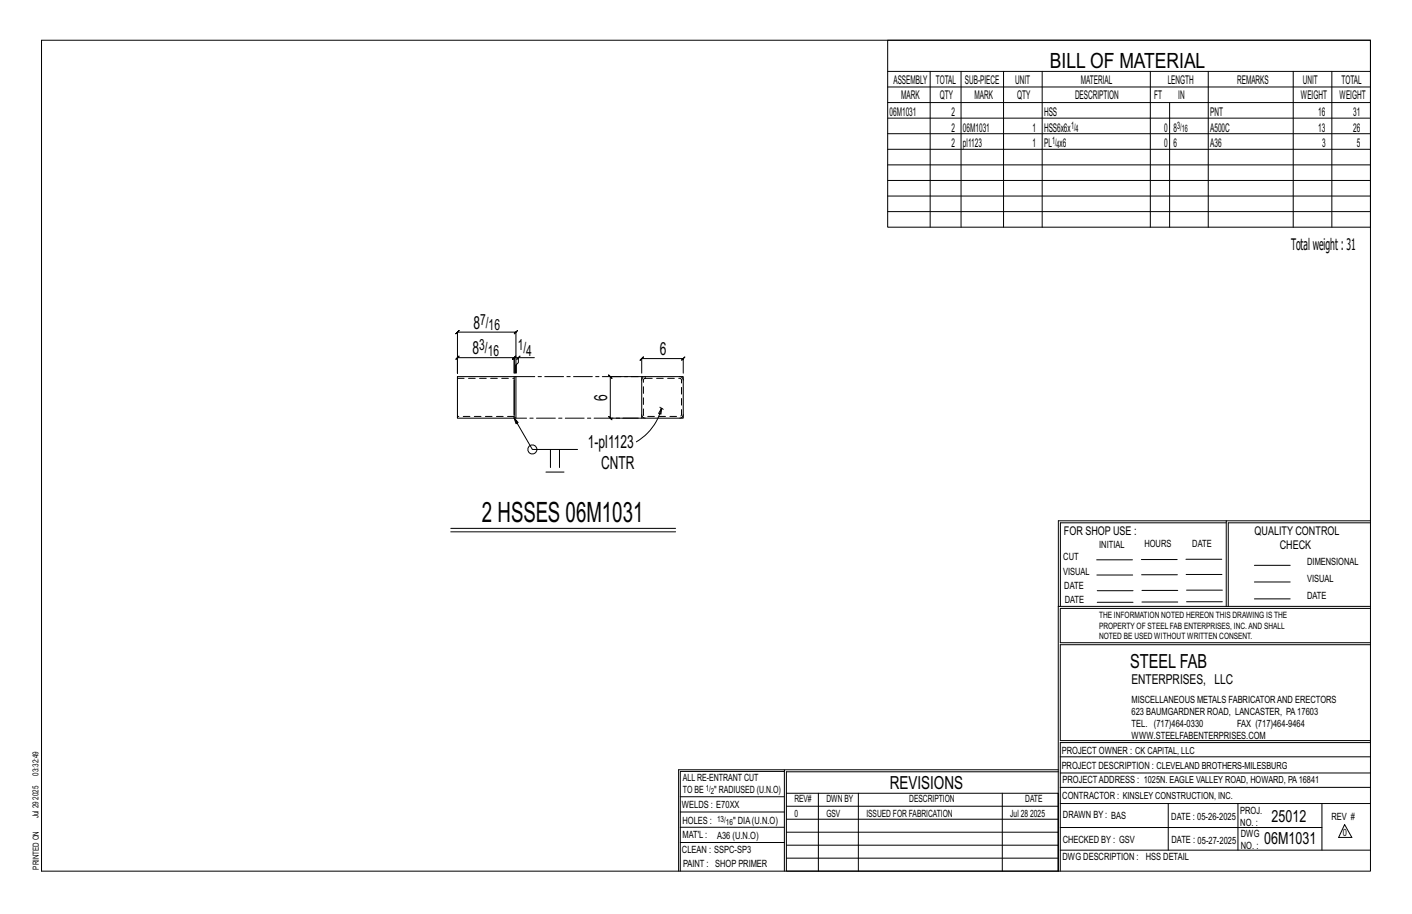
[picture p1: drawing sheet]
<svg xmlns="http://www.w3.org/2000/svg" width="432mm" height="279mm" viewBox="0 0 432 279" stroke-linecap="round" stroke-linejoin="round" font-family="sans-serif">
<defs><g id="words">
<text font-size="8.6" x="147.4" y="159.6">2 HSSES 06M1031</text>
<text font-size="6.4" x="321.1" y="20.7">BILL OF MATERIAL</text>
<text font-size="5.9" x="345.6" y="204.1">STEEL FAB</text>
<g font-size="5.5">
<text x="144.8" y="100.5">8</text>
<text x="144.5" y="108.3">8</text>
<text x="201.8" y="108.6">6</text>
<text x="185.6" y="122.5" transform="rotate(-90 185.6 122.5)">6</text>
<text x="179.7" y="137">1-pl1123</text>
<text x="183.8" y="143.5">CNTR</text>
<text x="272.2" y="241.1">REVISIONS</text>
</g>
<g font-size="5.1">
<text x="388.9" y="251.3">25012</text>
<text x="386.6" y="258.1">06M1031</text>
</g>
<text font-size="4.9" x="394.8" y="76.4">Totalweight : 31</text>
<g font-size="4.7">
<text x="146.8" y="99.3">7/</text>
<text x="149.4" y="101">16</text>
<text x="146.5" y="107.1">3/</text>
<text x="158.3" y="107.1">1/</text>
<text x="149.2" y="108.8">16</text>
<text x="160.9" y="108.8">4</text>
</g>
<text font-size="4.2" x="346" y="209.1">ENTERPRISES, LLC</text>
<g font-size="3.7">
<text x="273.2" y="25.6">ASSEMBLY</text>
<text x="286.2" y="25.6">TOTAL</text>
<text x="295.1" y="25.6">SUB-PIECE</text>
<text x="310.4" y="25.6">UNIT</text>
<text x="330.5" y="25.6">MATERIAL</text>
<text x="357.1" y="25.6">LENGTH</text>
<text x="378.3" y="25.6">REMARKS</text>
<text x="398.4" y="25.6">UNIT</text>
<text x="410.2" y="25.6">TOTAL</text>
<text x="272.1" y="35.5">06M1031</text>
<text x="275.6" y="30.4">MARK</text>
<text x="287.4" y="30.4">QTY</text>
<text x="290.9" y="35.5">2</text>
<text x="298" y="30.4">MARK</text>
<text x="311" y="30.4">QTY</text>
<text x="319.3" y="35.5">HSS</text>
<text x="328.7" y="30.4">DESCRIPTION</text>
<text x="353" y="30.4">FT</text>
<text x="360.3" y="30.4">IN</text>
<text x="370.1" y="35.5">PNT</text>
<text x="397.8" y="30.4">WEIGHT</text>
<text x="403.2" y="35.5">16</text>
<text x="409.6" y="30.4">WEIGHT</text>
<text x="413.8" y="35.5">31</text>
<text x="290.9" y="40.2">2</text>
<text x="294.5" y="40.2">06M1031</text>
<text x="315.8" y="40.2">1</text>
<text x="319.3" y="40.2">HSS6x6x</text>
<text x="356" y="40.2">0</text>
<text x="358.9" y="40.2">8</text>
<text x="370.1" y="40.2">A500C</text>
<text x="403.2" y="40.2">13</text>
<text x="413.8" y="40.2">26</text>
<text x="290.9" y="45">2</text>
<text x="294.5" y="45">pl1123</text>
<text x="315.8" y="45">1</text>
<text x="319.3" y="45">PL x6</text>
<text x="356" y="45">0</text>
<text x="358.9" y="45">6</text>
<text x="370.1" y="45">A36</text>
<text x="404.3" y="45">3</text>
<text x="415" y="45">5</text>
<text x="325.3" y="163.4">FOR SHOP USE :</text>
<text x="383.7" y="163.4">QUALITY CONTROL</text>
<text x="391.4" y="167.8">CHECK</text>
</g>
<g font-size="3.1">
<text x="327.5" y="39.4">1/</text>
<text x="328.9" y="40.5">4</text>
<text x="360" y="39.4">3/</text>
<text x="361.4" y="40.5">16</text>
<text x="321.7" y="44.1">1/</text>
<text x="323.1" y="45.3">4</text>
<text x="336.2" y="167.4">INITIAL</text>
<text x="350" y="167.1">HOURS</text>
<text x="364.6" y="167.2">DATE</text>
<text x="325.2" y="171.3">CUT</text>
<text x="399.8" y="172.8">DIMENSIONAL</text>
<text x="325.1" y="175.8">VISUAL</text>
<text x="399.8" y="177.9">VISUAL</text>
<text x="325.5" y="180">DATE</text>
<text x="325.7" y="184.4">DATE</text>
<text x="399.8" y="183.1">DATE</text>
<text x="346" y="215">MISCELLANEOUS METALS FABRICATORAND ERECTORS</text>
<text x="346" y="218.6">623 BAUMGARDNER ROAD, LANCASTER, PA17603</text>
<text x="346" y="225.8">WWW.STEELFABENTERPRISES.COM</text>
<text x="346" y="222.2">TEL. (717)464-0330</text>
<text x="378.3" y="222.2">FAX (717)464-9464</text>
<text x="324.7" y="230.5">PROJECT OWNER : CK CAPITAL, LLC</text>
<text x="208.8" y="238.8">ALL RE-ENTRANT CUT</text>
<text x="324.7" y="235.1">PROJECT DESCRIPTION : CLEVELAND BROTHERS-MILESBURG</text>
<text x="324.9" y="239.5">PROJECTADDRESS : 1025N. EAGLE VALLEY ROAD, HOWARD, PA16841</text>
<text x="208.8" y="242.5">TO BE</text>
<text x="218.4" y="242.5">&quot; RADIUSED (U.N.O)</text>
<text x="242.9" y="245.3">REV#</text>
<text x="252.7" y="245.3">DWN BY</text>
<text x="278.1" y="245.3">DESCRIPTION</text>
<text x="313.5" y="245.3">DATE</text>
<text x="324.9" y="244.2">CONTRACTOR : KINSLEY CONSTRUCTION, INC.</text>
<text x="208.5" y="247">WELDS : E70XX</text>
<text x="208.7" y="251.7">HOLES :</text>
<text x="224.2" y="251.8">&quot; DIA(U.N.O)</text>
<text x="242.9" y="249.9">0</text>
<text x="252.7" y="249.9">GSV</text>
<text x="264.9" y="249.9">ISSUED FOR FABRICATION</text>
<text x="309" y="249.9">Jul 28</text>
<text x="315" y="249.9">2025</text>
<text x="325.1" y="250">DRAWN BY : BAS</text>
<text x="358.2" y="250.5">DATE : 05-26-2025</text>
<text x="379.3" y="248.9">PROJ.</text>
<text x="407.2" y="250.5">REV #</text>
<text x="208.7" y="256.3">MAT'L :</text>
<text x="219.3" y="256.4">A36 (U.N.O)</text>
<text x="325" y="257.6">CHECKED BY : GSV</text>
<text x="358.3" y="257.7">DATE : 05-27-2025</text>
<text x="379.3" y="252.5">NO. :</text>
<text x="379.5" y="255.9">DWG</text>
<text x="410.6" y="255.5">0</text>
<text x="208.6" y="260.7">CLEAN : SSPC-SP3</text>
<text x="324.9" y="262.9">DWG DESCRIPTION :</text>
<text x="350.4" y="263">HSS DETAIL</text>
<text x="379.5" y="259.5">NO. :</text>
<text x="208.9" y="265">PAINT : SHOP PRIMER</text>
</g>
<g font-size="2.7">
<text x="336.1" y="189">THE INFORMATION NOTED HEREON THIS DRAWING IS THE</text>
<text x="336.1" y="195.4">NOTED BE USED WITHOUT WRITTEN CONSENT.</text>
<text x="336.1" y="192.2">PROPERTY OF STEEL FAB ENTERPRISES, INC.AND SHALL</text>
</g>
<g font-size="2.6">
<text x="215.9" y="241.8">1/</text>
<text x="217.4" y="242.7">2</text>
<text x="219.3" y="251.1">13/</text>
<text x="222" y="252.1">16</text>
</g>
<g font-size="2.5">
<text x="11.7" y="237.1" transform="rotate(-90 11.7 237.1)">03:32:49</text>
<text x="11.8" y="244.4" transform="rotate(-90 11.8 244.4)">2025</text>
<text x="11.8" y="250.1" transform="rotate(-90 11.8 250.1)">Jul 29</text>
<text x="11.9" y="265.8" transform="rotate(-90 11.9 265.8)">PRINTED ON</text>
</g>
</g></defs>
<g fill="none" stroke="#000" stroke-width=".31">
<path d="M12.7 12.3h406.4v254h-406.4zM271.5 12.3h147.6v57.2h-147.6zM271.5 21.8h147.6M271.5 26.6h147.6M271.5 31.4h147.6M271.5 36.1h147.6M284.5 21.8v47.7M293.9 21.8v47.7M306.9 21.8v47.7M318.7 21.8v47.7M351.8 21.8v47.7M357.7 31.4v38.1"/>
<path d="M369.5 21.8v47.7M395.5 21.8v47.7M407.3 21.8v47.7M271.5 40.9h147.6M271.5 45.6h147.6M271.5 50.4h147.6M271.5 55.2h147.6M271.5 59.9h147.6M271.5 64.7h147.6M158.5 109.3l.5-.5-1 1zM158.5 109.3h-1.3l.5-.5-1 1 .5-.5v4.8v-4.8l.5-.5-1 1 .5-.5h-17.3l.5-.5-1 1 .5-.5v4.8v-12.6l-.5 .5 1-1-.5 .5h17.9l-.5 .5 1-1-.5 .5v12.6v-2.5l.7-.8v-1.5h4.9M195.2 115.1h-8.6l-.5-.5 1 1-.5-.5v12.7l-.5-.5 1 1-.5-.5h8.6"/>
<path d="M196.2 114.1v-4.5l-.5 .5 1-1-.5 .5h12.7l-.5 .5 1-1-.5 .5v4.5M157.2 127.8l.6 1.7 .7-.3-1.3-1.4 5.6 9.6h13.8M168.3 137.4v5.5M171.1 137.4v5.5M201.8 124.5l.5 .3M202.3 124.8l-.2 1.8-.7-.2zM202.3 124.8a16.8 16.8 0 0 1-7.7 10.3M202.3 124.8l.5 .4M166.9 144.3h5.6M375 159.8h-50.7v25.6M375 159.2h-51.3l-.1 107.1M419.1 159.2h-44.1v26.2"/>
<path d="M419.1 159.8h-43.5v25.6M137.9 161.5h68.7M137.9 162.6h68.7M335.4 171.1h10.9M335.4 175.8h11M349 171h11M349.1 175.7h11M362.7 171h10.9M362.7 175.6h11M383.6 172.8h11M383.6 177.9h11M323.7 185.4h95.4"/>
<path d="M335.5 184.1h11M335.5 180.6h11M349.2 184h11M349.2 180.5h11M362.9 180.4h10.9M362.9 184h10.9M383.6 183.1h11M419.1 186h-94.9v10.5h94.9M419.1 197.1h-94.9v29.3h94.9v.6h-94.9v39.3M239.9 235.8h-31.9v30.5M239.9 235.3h-32.4v31M323.6 235.3h-83.7v31"/>
<path d="M323.6 235.9h-83.1v6.6M324.2 236.3h94.9M324.2 231.4h94.9M208 252.9h31.9M208 257.5h31.9M208 243.6h31.9M208 248.2h31.9M240.5 242.5h83.1v23.8h-83.1zM240.5 258.4h83.1M240.5 254.4h83.1M240.5 250.4h83.1M240.5 246.5h83.1"/>
<path d="M250.3 242.5v23.8M262.5 242.5v23.8M306.5 242.5v23.8M324.2 253h80.1M324.2 245.6h94.9M324.2 259.9h94.9M324.2 240.7h94.9M357.3 245.6v14.3M378.6 245.6v14.3M404.3 245.6v14.3M411.2 252.1l2.2 3.9h-4zM240.5 262.3h83.1"/>
<circle cx="162.8" cy="137.4" r="1.38"/>
</g>
<path d="M157.2 115.1v12.7h-17.3v-12.7h17.9v12.7h-.6M157.2 116.2v10.6M196.2 115.1h12.7v12.7h-12.7z" fill="none" stroke="#000" stroke-width=".32"/>
<path d="M139.9 115.7h17.3M197.3 115.1v.6l-.4 .1-.1 .4 .1 10.9 .4 .2 11-.2 .1-.3-.1-11-11-.1v-.6a1.06 1.06 0 0 0-1.1 1.1M208.9 116.2a1.06 1.06 0 0 0-1-1.1M157.2 127.3h-17.3M196.2 126.8a1.06 1.06 0 0 0 1.1 1M207.9 127.8a1.06 1.06 0 0 0 1-1" fill="none" stroke="#000" stroke-width=".31" stroke-dasharray="2 1.4"/>
<path d="M157.8 115.1h38.4M196.2 127.8h-38.4" fill="none" stroke="#000" stroke-width=".31" stroke-dasharray="5.8 1 1 1"/>
<use href="#words"/>
</svg>
